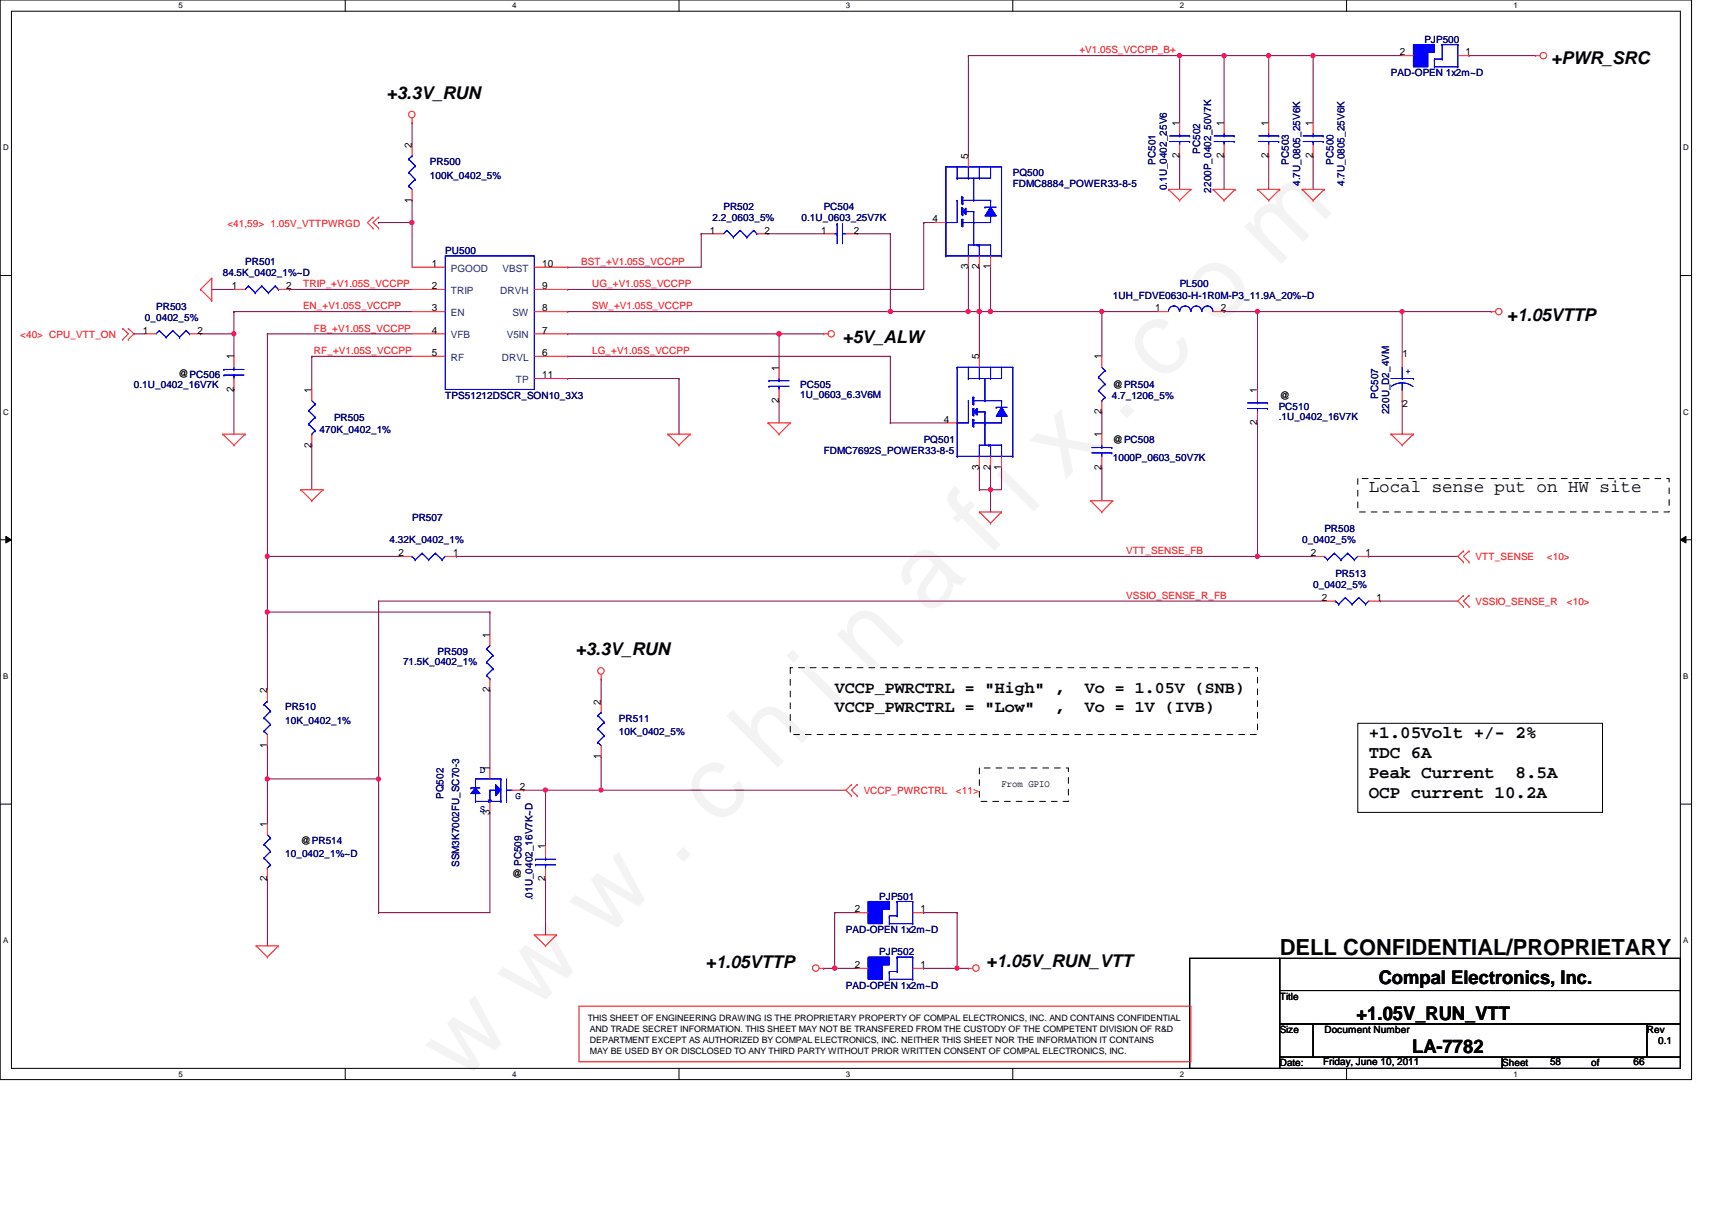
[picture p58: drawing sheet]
<svg xmlns="http://www.w3.org/2000/svg" width="297mm" height="210mm" viewBox="0 0 297 210" stroke-linecap="round" stroke-linejoin="round" font-family="sans-serif">
<defs><g id="words">
<text font-size="17.6" fill="#f0f" x="80.1" y="188" transform="rotate(-45 80.1 188)">w w w . c h i n a f i x . c o m</text>
<text font-size="3.9" x="222" y="165.7">DELL CONFIDENTIAL/PROPRIETARY</text>
<g font-size="3.3">
<text x="239.2" y="170.8">Compal Electronics, Inc.</text>
<text x="235.4" y="177">+1.05V_RUN_VTT</text>
<text x="245" y="182.8">LA-7782</text>
</g>
<g font-size="3">
<text x="269.2" y="11.1">+PWR_SRC</text>
<text x="67.1" y="17.1">+3.3V_RUN</text>
<text x="146.2" y="59.6">+5V_ALW</text>
<text x="261.4" y="55.7">+1.05VTTP</text>
<text x="237.5" y="85.4">Local sense put on HW site</text>
<text x="99.9" y="113.6">+3.3V_RUN</text>
<text x="237.5" y="128">+1.05Volt +/- 2%</text>
<text x="237.5" y="131.5">TDC 6A</text>
<text x="237.5" y="135">Peak Current</text>
<text x="263" y="135">8.5A</text>
<text x="237.5" y="138.4">OCP current 10.2A</text>
<text x="122.4" y="167.9">+1.05VTTP</text>
<text x="171.1" y="167.7">+1.05V_RUN_VTT</text>
</g>
<g font-size="2.9">
<text x="144.8" y="120.2">VCCP_PWRCTRL = &quot;High&quot; ,</text>
<text x="144.8" y="123.4">VCCP_PWRCTRL = &quot;Low&quot;</text>
<text x="183" y="123.4">,</text>
<text x="188.2" y="120.2">Vo = 1.05V (SNB)</text>
<text x="188.2" y="123.4">Vo = 1V (IVB)</text>
</g>
<g font-size="1.7" fill="#f00">
<text x="187.3" y="9.3">+V1.05S_VCCPP_B+</text>
<text x="39.5" y="39.5">&lt;41,59&gt; 1.05V_VTTPWRGD</text>
<text x="100.8" y="46">BST_+V1.05S_VCCPP</text>
<text x="52.6" y="49.8">TRIP_+V1.05S_VCCPP</text>
<text x="52.6" y="53.7">EN_+V1.05S_VCCPP</text>
<text x="102.7" y="53.7">SW_+V1.05S_VCCPP</text>
<text x="102.7" y="49.8">UG_+V1.05S_VCCPP</text>
<text x="3.5" y="58.6">&lt;40&gt; CPU_VTT_ON</text>
<text x="54.5" y="57.5">FB_+V1.05S_VCCPP</text>
<text x="54.5" y="61.4">RF_+V1.05S_VCCPP</text>
<text x="102.7" y="61.4">LG_+V1.05S_VCCPP</text>
<text x="195.4" y="96.1">VTT_SENSE_FB</text>
<text x="256" y="97.2">VTT_SENSE</text>
<text x="268.4" y="97.2">&lt;10&gt;</text>
<text x="195.4" y="103.9">VSSIO_SENSE_R_FB</text>
<text x="256" y="104.9">VSSIO_SENSE_R</text>
<text x="271.9" y="104.9">&lt;10&gt;</text>
<text x="149.9" y="137.7">VCCP_PWRCTRL</text>
<text x="165.9" y="137.7">&lt;11&gt;</text>
</g>
<g font-size="1.7">
<text x="242.9" y="9.6">2</text>
<text x="254.3" y="9.6">1</text>
<text x="204.6" y="21.8" transform="rotate(-90 204.6 21.8)">1</text>
<text x="212.3" y="21.8" transform="rotate(-90 212.3 21.8)">1</text>
<text x="220.1" y="21.8" transform="rotate(-90 220.1 21.8)">1</text>
<text x="227.8" y="21.8" transform="rotate(-90 227.8 21.8)">1</text>
<text x="71.5" y="25.7" transform="rotate(-90 71.5 25.7)">2</text>
<text x="168" y="27.6" transform="rotate(-90 168 27.6)">5</text>
<text x="204.6" y="27.4" transform="rotate(-90 204.6 27.4)">2</text>
<text x="212.3" y="27.4" transform="rotate(-90 212.3 27.4)">2</text>
<text x="220.1" y="27.4" transform="rotate(-90 220.1 27.4)">2</text>
<text x="227.8" y="27.4" transform="rotate(-90 227.8 27.4)">2</text>
<text x="71.5" y="35.2" transform="rotate(-90 71.5 35.2)">1</text>
<text x="123.2" y="40.5">1</text>
<text x="132.7" y="40.5">2</text>
<text x="142.5" y="40.5">1</text>
<text x="148.1" y="40.5">2</text>
<text x="161.8" y="38.6">4</text>
<text x="74.9" y="46.3">1</text>
<text x="94.1" y="46.3">10</text>
<text x="168" y="46.7" transform="rotate(-90 168 46.7)">3</text>
<text x="169.9" y="46.7" transform="rotate(-90 169.9 46.7)">2</text>
<text x="171.8" y="46.7" transform="rotate(-90 171.8 46.7)">1</text>
<text x="40.2" y="50.2">1</text>
<text x="49.7" y="50.2">2</text>
<text x="74.9" y="50.2">2</text>
<text x="94.1" y="50.2">9</text>
<text x="24.8" y="57.9">1</text>
<text x="34.2" y="57.9">2</text>
<text x="74.9" y="54">3</text>
<text x="74.9" y="57.9">4</text>
<text x="94.1" y="57.9">7</text>
<text x="94.1" y="54">8</text>
<text x="200.4" y="54">1</text>
<text x="211.8" y="54">2</text>
<text x="30.9" y="65.3">@PC506</text>
<text x="40.6" y="62.4" transform="rotate(-90 40.6 62.4)">1</text>
<text x="74.9" y="61.8">5</text>
<text x="94.1" y="61.8">6</text>
<text x="94.1" y="65.6">11</text>
<text x="135.1" y="64.3" transform="rotate(-90 135.1 64.3)">1</text>
<text x="169.9" y="62.4" transform="rotate(-90 169.9 62.4)">5</text>
<text x="191.1" y="62.4" transform="rotate(-90 191.1 62.4)">1</text>
<text x="243.3" y="62">1</text>
<text x="40.6" y="68" transform="rotate(-90 40.6 68)">2</text>
<text x="54.1" y="68.2" transform="rotate(-90 54.1 68.2)">1</text>
<text x="135.1" y="69.9" transform="rotate(-90 135.1 69.9)">2</text>
<text x="191.1" y="71.8" transform="rotate(-90 191.1 71.8)">2</text>
<text x="193.1" y="67.3">@PR504</text>
<text x="218.1" y="68.2" transform="rotate(-90 218.1 68.2)">1</text>
<text x="222" y="69.2">@</text>
<text x="243.3" y="70.5">2</text>
<text x="54.1" y="77.6" transform="rotate(-90 54.1 77.6)">2</text>
<text x="163.7" y="73.3">4</text>
<text x="191.1" y="75.9" transform="rotate(-90 191.1 75.9)">1</text>
<text x="193.1" y="76.9">@PC508</text>
<text x="218.1" y="73.8" transform="rotate(-90 218.1 73.8)">2</text>
<text x="169.9" y="81.5" transform="rotate(-90 169.9 81.5)">3</text>
<text x="171.8" y="81.5" transform="rotate(-90 171.8 81.5)">2</text>
<text x="173.7" y="81.5" transform="rotate(-90 173.7 81.5)">1</text>
<text x="191.1" y="81.5" transform="rotate(-90 191.1 81.5)">2</text>
<text x="69.2" y="96.5">2</text>
<text x="78.6" y="96.5">1</text>
<text x="227.5" y="96.5">2</text>
<text x="236.9" y="96.5">1</text>
<text x="229.4" y="104.2">2</text>
<text x="238.8" y="104.2">1</text>
<text x="85" y="110.6" transform="rotate(-90 85 110.6)">1</text>
<text x="46.4" y="120.3" transform="rotate(-90 46.4 120.3)">2</text>
<text x="85" y="120.1" transform="rotate(-90 85 120.1)">2</text>
<text x="104.3" y="122.2" transform="rotate(-90 104.3 122.2)">2</text>
<text x="46.4" y="129.8" transform="rotate(-90 46.4 129.8)">1</text>
<text x="104.3" y="131.7" transform="rotate(-90 104.3 131.7)">1</text>
<text x="85" y="133.8" transform="rotate(-90 85 133.8)">1</text>
<text x="90.2" y="137">2</text>
<text x="173.8" y="136.5">From GPIO</text>
<text x="46.4" y="143.4" transform="rotate(-90 46.4 143.4)">1</text>
<text x="85" y="141.4" transform="rotate(-90 85 141.4)">3</text>
<text x="52.2" y="146.4">@PR514</text>
<text x="94.6" y="147.3" transform="rotate(-90 94.6 147.3)">1</text>
<text x="46.4" y="152.9" transform="rotate(-90 46.4 152.9)">2</text>
<text x="88.9" y="152.2">@</text>
<text x="94.6" y="152.9" transform="rotate(-90 94.6 152.9)">2</text>
<text x="148.3" y="158.3">2</text>
<text x="159.7" y="158.3">1</text>
<text x="148.3" y="167.9">2</text>
<text x="159.7" y="167.9">1</text>
<text x="222" y="173.4">Title</text>
<text x="222" y="179.2">Size</text>
<text x="229.8" y="179.2">Document Number</text>
<text x="285.7" y="179.2">Rev</text>
<text x="222" y="185">Date:</text>
<text x="229.6" y="184.8">Friday, June 10, 2011</text>
<text x="260.6" y="185">Sheet</text>
<text x="268.9" y="184.8">58</text>
<text x="276.1" y="185">of</text>
<text x="283.4" y="184.8">66</text>
<text x="287.7" y="181.1">0.1</text>
</g>
<g font-size="1.7" fill="#000080">
<text x="247.1" y="7.4">PJP500</text>
<text x="241.3" y="13.2">PAD-OPEN 1x2m~D</text>
<text x="74.6" y="28.7">PR500</text>
<text x="200.5" y="28.6" transform="rotate(-90 200.5 28.6)">PC501</text>
<text x="208.2" y="26.7" transform="rotate(-90 208.2 26.7)">PC502</text>
<text x="223.6" y="28.6" transform="rotate(-90 223.6 28.6)">PC503</text>
<text x="231.4" y="28.6" transform="rotate(-90 231.4 28.6)">PC500</text>
<text x="74.6" y="31">100K_0402_5%</text>
<text x="175.7" y="30.6">PQ500</text>
<text x="175.7" y="32.5">FDMC8884_POWER33-8-5</text>
<text x="202.4" y="33" transform="rotate(-90 202.4 33)">0.1U_0402_25V6</text>
<text x="210.1" y="33.4" transform="rotate(-90 210.1 33.4)">2200P_0402_50V7K</text>
<text x="225.6" y="32.3" transform="rotate(-90 225.6 32.3)">4.7U_0805_25V6K</text>
<text x="233.3" y="32.3" transform="rotate(-90 233.3 32.3)">4.7U_0805_25V6K</text>
<text x="123.6" y="38.3">2.2_0603_5%</text>
<text x="125.5" y="36.4">PR502</text>
<text x="139.1" y="38.3">0.1U_0603_25V7K</text>
<text x="142.9" y="36.4">PC504</text>
<text x="38.6" y="48">84.5K_0402_1%~D</text>
<text x="42.5" y="46">PR501</text>
<text x="77.3" y="44.1">PU500</text>
<text x="27.1" y="53.8">PR503</text>
<text x="193.1" y="51.8">1UH_FDVE0630-H-1R0M-P3_11.9A_20%~D</text>
<text x="204.7" y="49.9">PL500</text>
<text x="25.1" y="55.7">0_0402_5%</text>
<text x="23.2" y="67.3">0.1U_0402_16V7K</text>
<text x="77.3" y="69.2">TPS51212DSCR_SON10_3X3</text>
<text x="138.9" y="67.3">PC505</text>
<text x="138.9" y="69">1U_0603_6.3V6M</text>
<text x="192.9" y="69.2">4.7_1206_5%</text>
<text x="221.9" y="71.1">PC510</text>
<text x="239.1" y="69.1" transform="rotate(-90 239.1 69.1)">PC507</text>
<text x="241" y="71.8" transform="rotate(-90 241 71.8)">220U_D2_4VM</text>
<text x="55.5" y="75.2">470K_0402_1%</text>
<text x="58" y="73.1">PR505</text>
<text x="160.3" y="76.9">PQ501</text>
<text x="221.9" y="72.9">.1U_0402_16V7K</text>
<text x="142.9" y="78.8">FDMC7692S_POWER33-8-5</text>
<text x="193.1" y="80">1000P_0603_50V7K</text>
<text x="67.6" y="94.3">4.32K_0402_1%</text>
<text x="71.5" y="90.4">PR507</text>
<text x="225.9" y="94.3">0_0402_5%</text>
<text x="229.8" y="92.4">PR508</text>
<text x="231.7" y="100.1">PR513</text>
<text x="227.8" y="102">0_0402_5%</text>
<text x="75.9" y="113.6">PR509</text>
<text x="69.9" y="115.3">71.5K_0402_1%</text>
<text x="49.5" y="123.2">PR510</text>
<text x="49.5" y="125.6">10K_0402_1%</text>
<text x="107.4" y="125.2">PR511</text>
<text x="107.4" y="127.5">10K_0402_5%</text>
<text x="77" y="138.6" transform="rotate(-90 77 138.6)">PQ502</text>
<text x="49.5" y="148.7">10_0402_1%~D</text>
<text x="79.7" y="150.4" transform="rotate(-90 79.7 150.4)">SSM3K7002FU_SC70-3</text>
<text x="90.5" y="150.2" transform="rotate(-90 90.5 150.2)">PC509</text>
<text x="92.4" y="156.2" transform="rotate(-90 92.4 156.2)">.01U_0402_16V7K~D</text>
<text x="146.8" y="161.8">PAD-OPEN 1x2m~D</text>
<text x="152.6" y="156">PJP501</text>
<text x="152.6" y="165.7">PJP502</text>
<text x="146.8" y="171.5">PAD-OPEN 1x2m~D</text>
</g>
<g font-size="1.7" fill="#004080">
<text x="78.2" y="47.2">PGOOD</text>
<text x="87.2" y="47.2">VBST</text>
<text x="78.2" y="51">TRIP</text>
<text x="86.8" y="51">DRVH</text>
<text x="78.2" y="54.9">EN</text>
<text x="78.2" y="58.7">VFB</text>
<text x="87.9" y="58.7">V5IN</text>
<text x="88.9" y="54.9">SW</text>
<text x="78.2" y="62.6">RF</text>
<text x="87.1" y="62.6">DRVL</text>
<text x="89.5" y="66.5">TP</text>
</g>
<g font-size="1.7" fill="#00f">
<text x="243.9" y="64.9">+</text>
<text x="83.3" y="134">D</text>
<text x="83.3" y="140.8">S</text>
<text x="89.4" y="138.7">G</text>
</g>
<g font-size="1.5">
<text x="102" y="177.1">THIS SHEET OF ENGINEERING DRAWING IS THE PROPRIETARY PROPERTY OF COMPAL ELECTRONICS, INC. AND CONTAINS CONFIDENTIAL</text>
<text x="102.4" y="179">AND TRADE SECRET INFORMATION. THIS SHEET MAY NOT BE TRANSFERED FROM THE CUSTODY OF THE COMPETENT DIVISION OF R&amp;D</text>
<text x="102.4" y="182.9">MAY BE USED BY OR DISCLOSED TO ANY THIRD PARTY WITHOUT PRIOR WRITTEN CONSENT OF COMPAL ELECTRONICS, INC.</text>
<text x="102.4" y="180.9">DEPARTMENT EXCEPT AS AUTHORIZED BY COMPAL ELECTRONICS, INC. NEITHER THIS SHEET NOR THE INFORMATION IT CONTAINS</text>
</g>
<g font-size="1.4">
<text x="30.9" y="1.4">5</text>
<text x="88.9" y="1.4">4</text>
<text x="146.8" y="1.4">3</text>
<text x="204.7" y="1.4">2</text>
<text x="262.6" y="1.4">1</text>
<text x=".5" y="26.1">D</text>
<text x="292.1" y="26.1">D</text>
<text x=".5" y="71.9">C</text>
<text x="292.1" y="71.9">C</text>
<text x=".5" y="117.8">B</text>
<text x="292.1" y="117.8">B</text>
<text x=".5" y="163.6">A</text>
<text x="292.1" y="163.6">A</text>
<text x="30.9" y="186.8">5</text>
<text x="88.9" y="186.8">4</text>
<text x="146.8" y="186.8">3</text>
<text x="204.7" y="186.8">2</text>
<text x="262.6" y="186.8">1</text>
</g>
</g></defs>
<path d="M0 0h293.5v187.3h-293.5zM2 1.9h289.5v183.4h-289.5z" fill="none" stroke="#000" stroke-width=".17"/>
<g fill="#fff">
<path d="M30.9 .2h.8v1.5h-.8z"/>
<path d="M30.9 185.5h.8v1.6h-.8z"/>
</g>
<path d="M59.9 0v1.9M59.9 185.3v2" fill="none" stroke="#000" stroke-width=".17"/>
<path d="M88.9 .2h.7v1.5h-.7z" fill="#fff"/>
<path d="M117.8 0v1.9" fill="none" stroke="#000" stroke-width=".17"/>
<path d="M146.8 .2h.7v1.5h-.7z" fill="#fff"/>
<path d="M175.7 0v1.9" fill="none" stroke="#000" stroke-width=".17"/>
<path d="M204.7 .2h.7v1.5h-.7z" fill="#fff"/>
<path d="M233.6 0v1.9" fill="none" stroke="#000" stroke-width=".17"/>
<g fill="#fff">
<path d="M262.6 .2h.8v1.5h-.8z"/>
<path d="M262.6 185.5h.8v1.6h-.8z"/>
<path d="M.5 24.8h1v1.6h-1z"/>
<path d="M292.1 24.8h.9v1.6h-.9z"/>
<path d="M.5 70.7h1v1.5h-1z"/>
<path d="M292.1 70.7h.9v1.5h-.9z"/>
</g>
<path d="M0 47.8h2M291.5 47.8h2" fill="none" stroke="#000" stroke-width=".17"/>
<g fill="#fff">
<path d="M.5 116.5h.9v1.6h-.9z"/>
<path d="M292.1 116.5h.8v1.6h-.8z"/>
</g>
<path d="M0 93.6h2M1 93l1 .6-1 .6zM291.5 93.6l1-.6v1.2zM291.5 93.6h2" fill="none" stroke="#000" stroke-width=".17"/>
<path d="M1 93l1 .6-1 .6zM291.5 93.6l1-.6v1.2z" fill="#000"/>
<g fill="#fff">
<path d="M.5 162.4h.9v1.5h-.9z"/>
<path d="M292.1 162.4h.8v1.5h-.8z"/>
</g>
<path d="M0 139.5h2M291.5 139.5h2" fill="none" stroke="#000" stroke-width=".17"/>
<g fill="none" stroke="#800040" stroke-width=".17">
<path d="M168 9.7h.1M168 9.7v17.4M227.8 9.7h.1M227.8 9.7h15.5M254.9 9.7h.1M254.9 9.7h11.5M23.2 57.9h.1M23.2 57.9h1.9M34.8 57.9h.1M34.8 57.9h5.8M36.7 50.2h.1M36.7 50.2h3.9"/>
<path d="M40.6 54.1h.1M40.6 57.9h.1M40.6 54.1v7.7M40.6 54.1h30.9M46.4 57.9h.1M46.4 57.9h25.1M46.4 57.9v38.6M50.2 50.2h.1M50.2 50.2h21.3M98.5 57.9h36.7M98.5 54.1h56M98.5 50.2h61.8"/>
<path d="M54.1 77.2h.1M54.1 61.8h.1M54.1 61.8h17.4M54.1 77.2v7.8M98.5 61.8h56M243.3 69.5h.1M243.3 69.5v5.8M46.4 96.5h.1M46.4 96.5h23.2M237.5 96.5h.1M237.5 96.5h15.4M46.4 106.2h.1"/>
<path d="M46.4 106.2v13.5"/>
</g>
<circle cx="40.6" cy="57.9" r=".38" fill="#f0f"/>
<circle cx="40.6" cy="57.9" r=".38" fill="none" stroke="#f0f" stroke-width=".17"/>
<path d="M243.3 54.1h.1M243.3 54.1h15.4M40.6 67.6h.1M40.6 67.6v7.7" fill="none" stroke="#800040" stroke-width=".17"/>
<circle cx="243.3" cy="54" r=".37" fill="#f0f"/>
<circle cx="243.3" cy="54" r=".37" fill="none" stroke="#f0f" stroke-width=".17"/>
<path d="M168 9.7h.1M168 9.7h44.4M204.7 9.7h.1M204.7 9.7v11.6M212.4 9.7h.1M212.4 9.7v11.6M243.3 54.1h.1M243.3 54.1v7.7M54.1 61.8h.1M54.1 61.8v5.8" fill="none" stroke="#800040" stroke-width=".17"/>
<circle cx="204.6" cy="9.6" r=".38" fill="#f0f"/>
<circle cx="204.6" cy="9.6" r=".38" fill="none" stroke="#f0f" stroke-width=".17"/>
<path d="M212.4 9.7h.1M212.4 9.7h7.7M220.1 9.7h.1M220.1 9.7v11.6" fill="none" stroke="#800040" stroke-width=".17"/>
<circle cx="212.4" cy="9.6" r=".38" fill="#f0f"/>
<circle cx="212.4" cy="9.6" r=".38" fill="none" stroke="#f0f" stroke-width=".17"/>
<path d="M218.2 54.1h25.1M46.4 106.2h.1M46.4 106.2h38.6" fill="none" stroke="#800040" stroke-width=".17"/>
<circle cx="46.4" cy="106.2" r=".38" fill="#f0f"/>
<circle cx="46.4" cy="106.2" r=".38" fill="none" stroke="#f0f" stroke-width=".17"/>
<path d="M46.4 96.5h.1M46.4 96.5v9.7" fill="none" stroke="#800040" stroke-width=".17"/>
<circle cx="46.4" cy="96.5" r=".38" fill="#f0f"/>
<circle cx="46.4" cy="96.5" r=".38" fill="none" stroke="#f0f" stroke-width=".17"/>
<path d="M220.1 9.7h.1M220.1 9.7h7.7M227.8 9.7h.1M227.8 9.7v11.6M65.7 38.6h.1M65.7 38.6h5.8M71.5 21.3h.1M71.5 21.3v3.8" fill="none" stroke="#800040" stroke-width=".17"/>
<circle cx="227.8" cy="9.6" r=".38" fill="#f0f"/>
<circle cx="227.8" cy="9.6" r=".38" fill="none" stroke="#f0f" stroke-width=".17"/>
<circle cx="220.1" cy="9.6" r=".38" fill="#f0f"/>
<circle cx="220.1" cy="9.6" r=".38" fill="none" stroke="#f0f" stroke-width=".17"/>
<path d="M239.4 104.3h.1M239.4 104.3h13.5M46.4 135.1h.1M46.4 135.1v7.8M104.3 137.1h42.5" fill="none" stroke="#800040" stroke-width=".17"/>
<circle cx="46.4" cy="135.1" r=".38" fill="#f0f"/>
<circle cx="46.4" cy="135.1" r=".38" fill="none" stroke="#f0f" stroke-width=".17"/>
<path d="M65.7 135.1h.1M65.7 135.1v23.2M46.4 152.5h.1M46.4 152.5v11.6M65.7 158.3h.1M65.7 158.3h19.3" fill="none" stroke="#800040" stroke-width=".17"/>
<circle cx="65.7" cy="135.1" r=".38" fill="#f0f"/>
<circle cx="65.7" cy="135.1" r=".38" fill="none" stroke="#f0f" stroke-width=".17"/>
<path d="M79.2 96.5h139M65.7 104.3h.1M65.7 104.3h164.1M65.7 104.3v30.8M46.4 135.1h.1M46.4 129.4h.1M46.4 135.1h19.3M46.4 129.4v5.7M65.7 135.1h.1" fill="none" stroke="#800040" stroke-width=".17"/>
<g fill="none" stroke="#f00" stroke-width=".17">
<path d="M266.4 9.7h.1M266.4 9.7h.8M64.7 37.7h.1M64.7 39.6h.1M64.7 37.7l-.9 .9 .9 1M65.7 37.7h.1M65.7 39.6h.1M65.7 37.7l-1 .9 1 1M71.5 21.3h.1M71.5 20.5v.8M21.3 58.9h.1M21.3 57h.1"/>
<path d="M21.3 57l1 .9-1 1M22.3 57h.1M22.3 58.9h.1M22.3 57l.9 .9-.9 1M34.8 50.2h.1M34.8 50.2l1.9 2M36.7 48.3h.1M36.7 52.2h.1M36.7 48.3v3.9M36.7 48.3l-1.9 1.9M258.7 54.1h.1M258.7 54.1h.8"/>
<path d="M38.6 75.3h.1M38.6 75.3h3.9M38.6 75.3l2 1.9M40.6 77.2h.1M42.5 75.3h.1M42.5 75.3l-1.9 1.9M241.3 75.3h.1M241.3 75.3h3.9M241.3 75.3l2 1.9M243.3 77.2h.1M245.2 75.3h.1M245.2 75.3l-1.9 1.9"/>
<path d="M52.2 85h.1M52.2 85h3.8M52.2 85l1.9 1.9M54.1 86.9h.1M56 85h.1M56 85l-1.9 1.9M253.9 95.6h.1M253.9 97.5h.1M253.9 95.6l-1 .9 1 1M254.9 97.5h.1M254.9 95.6h.1M254.9 95.6l-1 .9 1 1"/>
<path d="M253.9 103.3h.1M253.9 105.2h.1M253.9 103.3l-1 1 1 .9M254.9 105.2h.1M254.9 103.3h.1M254.9 103.3l-1 1 1 .9M44.4 164.1h.1M44.4 164.1h3.9M44.4 164.1l2 1.9M46.4 166h.1M48.3 164.1h.1M48.3 164.1l-1.9 1.9"/>
<path d="M100.5 174.5h106.1v9.7h-106.1z"/>
<circle cx="71.4" cy="19.9" r=".56"/>
<circle cx="267.8" cy="9.7" r=".56"/>
<circle cx="260" cy="54.1" r=".56"/>
</g>
<path d="M235.6 125.5h42.4v15.4h-42.4zM222 166.2h69.5v5.6h-69.5zM222 171.8h69.5v5.8h-69.5zM227.8 177.6h57.9v5.8h-57.9zM285.7 177.6h5.8v5.8h-5.8zM222 183.4h38.6v1.9h-38.6zM260.6 183.4h30.9v1.9h-30.9z" fill="none" stroke="#000" stroke-width=".17"/>
<path d="M235.6 83h54v5.8h-54zM137.1 115.8h81.1v11.6h-81.1z" fill="none" stroke="#000" stroke-width=".17" stroke-dasharray="1 1 1 1 1 1 1 1"/>
<path d="M245.2 7.7h3.7v1.4h-1.2v2.5h-2.5z" fill-rule="evenodd" fill="#00f"/>
<path d="M245.2 7.7h3.7v1.4h-1.2v2.5h-2.5zM248.9 11.6h.1M248.9 10.5h.1M248.9 11.6h4M250.2 10.2h.1M250.2 7.7h.1M250.2 10.2h-1.3v1.4M250.2 7.7v2.5M250.2 7.7h2.7M252.9 11.6h.1M252.9 7.7h.1M252.9 7.7v3.9" fill="none" stroke="#00f" stroke-width=".17"/>
<path d="M245.2 7.7h3.7v1.4h-1.2v2.5h-2.5z" fill-rule="evenodd" fill="#00f"/>
<g fill="none" stroke="#00f" stroke-width=".17">
<path d="M245.2 7.7h3.7v1.4h-1.2v2.5h-2.5zM248.9 11.6h.1M248.9 10.5h.1M248.9 11.6h4M250.2 10.2h.1M250.2 7.7h.1M250.2 10.2h-1.3v1.4M250.2 7.7v2.5M250.2 7.7h2.7M252.9 11.6h.1M252.9 7.7h.1M252.9 7.7v3.9"/>
<path d="M202.9 23.6h3.5M204.7 23.6h.1M204.7 23.2v.4M206.4 23.6h.1M210.6 23.6h3.5M212.4 23.6h.1M212.4 23.2v.4M214.1 23.6h.1M218.4 23.6h3.5M220.1 23.6h.1M220.1 23.2v.4M221.9 23.6h.1"/>
<path d="M226.1 23.6h3.5M227.8 23.6h.1M227.8 23.2v.4M229.6 23.6h.1M27.6 57.4h.1M27.6 57.4l-.5 .5M27.6 57.4l1.2 1.1M28.8 58.5h.1M30 57.4h.1M30 57.4l-1.2 1.1M30 57.4l1.2 1.1M31.2 58.5h.1"/>
<path d="M32.3 57.4h.1M32.3 57.4l-1.1 1.1M32.3 57.4l.6 .5M32.9 57.9h.1M43.1 49.6h.1M43.1 49.6l-.6 .6M43.1 49.6l1.2 1.2M44.3 50.8h.1M45.4 49.6h.1M45.4 49.6l-1.1 1.2M45.4 49.6l1.2 1.2M46.6 50.8h.1"/>
<path d="M47.7 49.6h.1M47.7 49.6l-1.1 1.2M47.7 49.6l.6 .6M48.3 50.2h.1M38.9 65.1h.1M38.9 64.1h.1M38.9 65.1h3.4M38.9 64.1h3.4M40.6 64.1h.1M40.6 65.1h.1M40.6 63.7v.4M40.6 65.1v.6"/>
<path d="M53.5 71.2h.1M53.5 73.6h.1M53.5 71.2l1.2 1.2M53.5 73.6l1.2 1.1M54.1 75.3h.1M54.1 69.5l.6 .6M54.7 70.1h.1M54.7 72.4h.1M54.7 74.7h.1M54.7 70.1l-1.2 1.1M54.7 72.4l-1.2 1.2M54.7 74.7l-.6 .6"/>
<path d="M241.3 65.7h3.9M243.3 65.7h.1M243.3 66.4l1.2 .2 .6 .5M243.3 66.4l-.9 .1-1 .6M243.3 67.6h.1M243.3 63.7v2M243.3 66.4v1.2M245.2 65.7h.1M237.5 104.3l-.6 .5M45.8 126.8h.1M45.8 124.5h.1M45.8 122.2h.1"/>
<path d="M45.8 126.8l.6 .6M45.8 124.5l1.1 1.2M45.8 122.2l1.1 1.2M46.4 121.6h.1M46.4 121.6l-.6 .6M46.9 125.7h.1M46.9 123.4h.1M46.9 125.7l-1.1 1.1M46.9 123.4l-1.1 1.1M45.8 146.5h.1M45.8 148.8h.1M45.8 146.5l1.1 1.2"/>
<path d="M45.8 148.8l1.1 1.2M46.4 150.6h.1M46.4 144.8l.5 .6M46.9 145.4h.1M46.9 147.7h.1M46.9 150h.1M46.9 145.4l-1.1 1.1M46.9 147.7l-1.1 1.1M46.9 150l-.5 .6"/>
</g>
<g fill="none" stroke="#f00" stroke-width=".17">
<path d="M243.3 9.7h1.9M252.9 9.7h2M204.7 21.3v1.9M212.4 21.3v1.9M220.1 21.3v1.9M227.8 21.3v1.9M25.1 57.9h2M32.9 57.9h1.9M40.6 50.2h1.9M48.3 50.2h1.9M40.6 61.8v1.9M40.6 65.7v1.9"/>
<path d="M54.1 67.6v1.9M54.1 75.3v1.9M243.3 61.8v1.9M243.3 67.6v1.9M235.6 96.5h1.9M46.4 119.7v1.9M237.5 104.3h1.9M46.4 127.4v2M46.4 142.9v1.9M46.4 150.6v1.9"/>
</g>
<circle cx="40.6" cy="57.9" r=".38" fill="#f0f"/>
<circle cx="40.6" cy="57.9" r=".38" fill="none" stroke="#f0f" stroke-width=".17"/>
<circle cx="243.3" cy="54" r=".37" fill="#f0f"/>
<circle cx="243.3" cy="54" r=".37" fill="none" stroke="#f0f" stroke-width=".17"/>
<circle cx="204.6" cy="9.6" r=".38" fill="#f0f"/>
<circle cx="204.6" cy="9.6" r=".38" fill="none" stroke="#f0f" stroke-width=".17"/>
<circle cx="212.4" cy="9.6" r=".38" fill="#f0f"/>
<circle cx="212.4" cy="9.6" r=".38" fill="none" stroke="#f0f" stroke-width=".17"/>
<circle cx="46.4" cy="106.2" r=".38" fill="#f0f"/>
<circle cx="46.4" cy="106.2" r=".38" fill="none" stroke="#f0f" stroke-width=".17"/>
<circle cx="46.4" cy="96.5" r=".38" fill="#f0f"/>
<circle cx="46.4" cy="96.5" r=".38" fill="none" stroke="#f0f" stroke-width=".17"/>
<circle cx="227.8" cy="9.6" r=".38" fill="#f0f"/>
<circle cx="227.8" cy="9.6" r=".38" fill="none" stroke="#f0f" stroke-width=".17"/>
<circle cx="220.1" cy="9.6" r=".38" fill="#f0f"/>
<circle cx="220.1" cy="9.6" r=".38" fill="none" stroke="#f0f" stroke-width=".17"/>
<circle cx="46.4" cy="135.1" r=".38" fill="#f0f"/>
<circle cx="46.4" cy="135.1" r=".38" fill="none" stroke="#f0f" stroke-width=".17"/>
<circle cx="65.7" cy="135.1" r=".38" fill="#f0f"/>
<circle cx="65.7" cy="135.1" r=".38" fill="none" stroke="#f0f" stroke-width=".17"/>
<use href="#words"/>
</svg>
